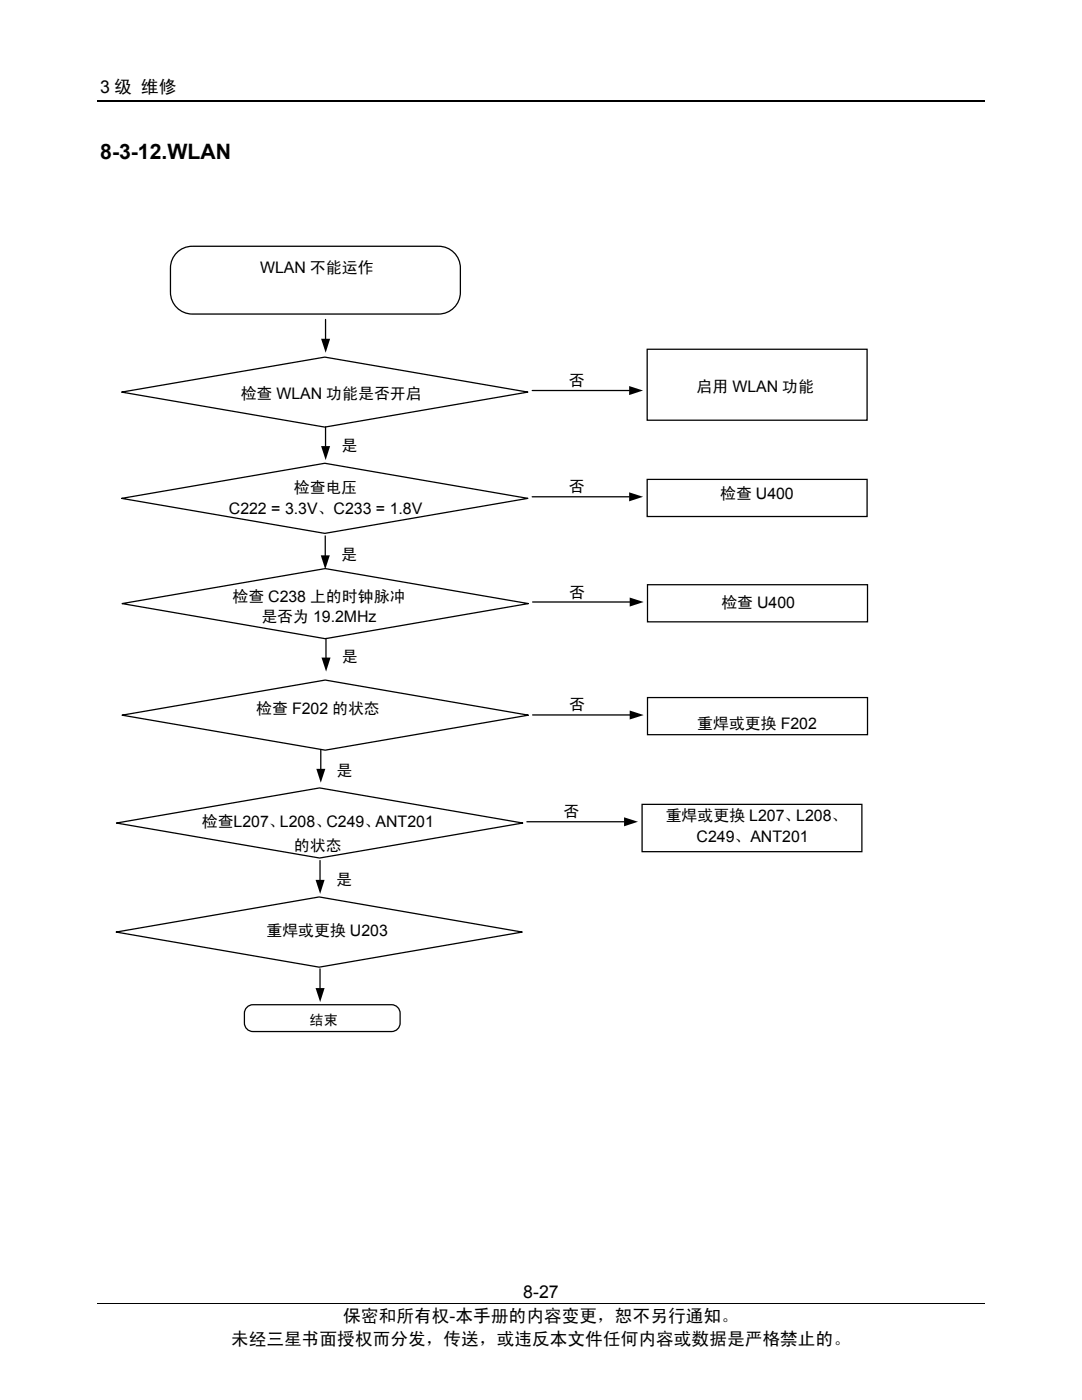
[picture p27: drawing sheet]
<svg xmlns="http://www.w3.org/2000/svg" width="216mm" height="279mm" viewBox="0 0 216 279" stroke-linecap="round" stroke-linejoin="round" font-family="sans-serif">
<defs><g id="words">
<text font-size="4.2" x="20" y="31.7">8-3-12.WLAN</text>
<g font-size="3.5">
<text x="20" y="18.6">3 级 维修</text>
<text x="68.5" y="263.8">保密和所有权-本手册的内容变更，恕不另行通知。</text>
<text x="104.4" y="259">8-27</text>
<text x="46.1" y="268.4">未经三星书面授权而分发，传送，或违反本文件任何内容或数据是严格禁止的。</text>
</g>
<g font-size="3.2">
<text x="51.9" y="54.6">WLAN 不能运作</text>
<text x="113.5" y="77">否</text>
<text x="48" y="79.6">检查 WLAN 功能是否开启</text>
<text x="139" y="78.3">启用 WLAN 功能</text>
<text x="68.2" y="90">是</text>
<text x="58.6" y="98.4">检查电压</text>
<text x="113.5" y="98.2">否</text>
<text x="143.7" y="99.6">检查 U400</text>
<text x="45.7" y="102.6">C222 = 3.3V、C233 = 1.8V</text>
<text x="68.1" y="111.8">是</text>
<text x="113.5" y="119.3">否</text>
<text x="46.4" y="120.1">检查 C238 上的时钟脉冲</text>
<text x="52.2" y="124.2">是否为 19.2MHz</text>
<text x="143.9" y="121.3">检查 U400</text>
<text x="68.2" y="132.2">是</text>
<text x="51.1" y="142.6">检查 F202 的状态</text>
<text x="113.5" y="141.8">否</text>
<text x="139.1" y="145.4">重焊或更换 F202</text>
<text x="67.1" y="154.8">是</text>
<text x="40.3" y="165">检查L207、L208、C249、ANT201</text>
<text x="112.4" y="163.1">否</text>
<text x="132.8" y="163.8">重焊或更换 L207、L208、</text>
<text x="139" y="168">C249、ANT201</text>
<text x="58.6" y="169.8">的状态</text>
<text x="67.1" y="176.6">是</text>
<text x="53.2" y="186.7">重焊或更换 U203</text>
</g>
<text font-size="2.8" x="61.8" y="204.6">结束</text>
</g></defs>
<g fill="none" stroke="#000" stroke-width=".25">
<path d="M19.5 20.1h177M35 50.7a4.4 4.4 0 0 1 3.4-1.6h49.1a4.3 4.3 0 0 1 4.4 4.4v4.8a4.3 4.3 0 0 1-4.4 4.4h-49.1a4.4 4.4 0 0 1-4.4-4.4v-4.8a4.3 4.3 0 0 1 1-2.8zM24.3 78.3l40.5-7 40.5 7-40.5 6.9zM65 63.8v3.8M106.2 77.9h19.4M129.1 69.7h43.9v14.2h-43.9zM24.3 99.5l40.5-7 40.5 7-40.5 6.9zM65 85.2v3.9M106.2 99.1h19.4M129.1 95.7h43.9v7.4h-43.9zM64.9 107v3.9M129.2 116.7h43.9v7.4h-43.9z"/>
<path d="M24.4 120.5l40.5-7 40.5 7-40.5 7zM65 127.4v3.9M106.3 120.1h19.4M129.2 139.2h43.9v7.4h-43.9zM24.4 142.7l40.5-7 40.5 7-40.5 7zM64 149.6v3.9M106.3 142.7h19.4M23.2 164.3l40.6-7.1 40.5 7.1-40.5 6.9zM63.9 171.7v3.9M105.1 164h19.5M128.1 160.5h43.9v9.5h-43.9zM23.2 186l40.5-7 40.5 7-40.5 7z"/>
<path d="M63.9 193.4v3.8M49.3 201l.7-.4 .5-.1h27.6a1.72 1.72 0 0 1 1.7 1.7 3.3 3.3 0 0 1-.5 3.2l-.7 .4-.5 .1h-27.6a1.71 1.71 0 0 1-1.7-1.7 3.3 3.3 0 0 1 .5-3.2z"/>
</g>
<path d="M19.5 260.2h177" fill="none" stroke="#000" stroke-width=".2"/>
<path d="M64.1 67.6h1.8l-.9 2.8zM125.5 77l2.8 .9-2.8 .9zM64.1 89h1.8l-.9 2.8zM64 110.8h1.8l-.9 2.8zM125.5 98.3l2.8 .8-2.8 1zM64.2 131.2h1.8l-.9 2.8zM125.6 119.3l2.8 .8-2.8 1zM63.1 153.4h1.8l-.9 2.8zM125.6 141.8l2.8 .9-2.8 .9zM63 175.6h1.8l-.9 2.8zM124.5 163.1l2.8 .9-2.8 .9zM63 197.2h1.8l-.9 2.8z" fill="#000"/>
<use href="#words"/>
</svg>
